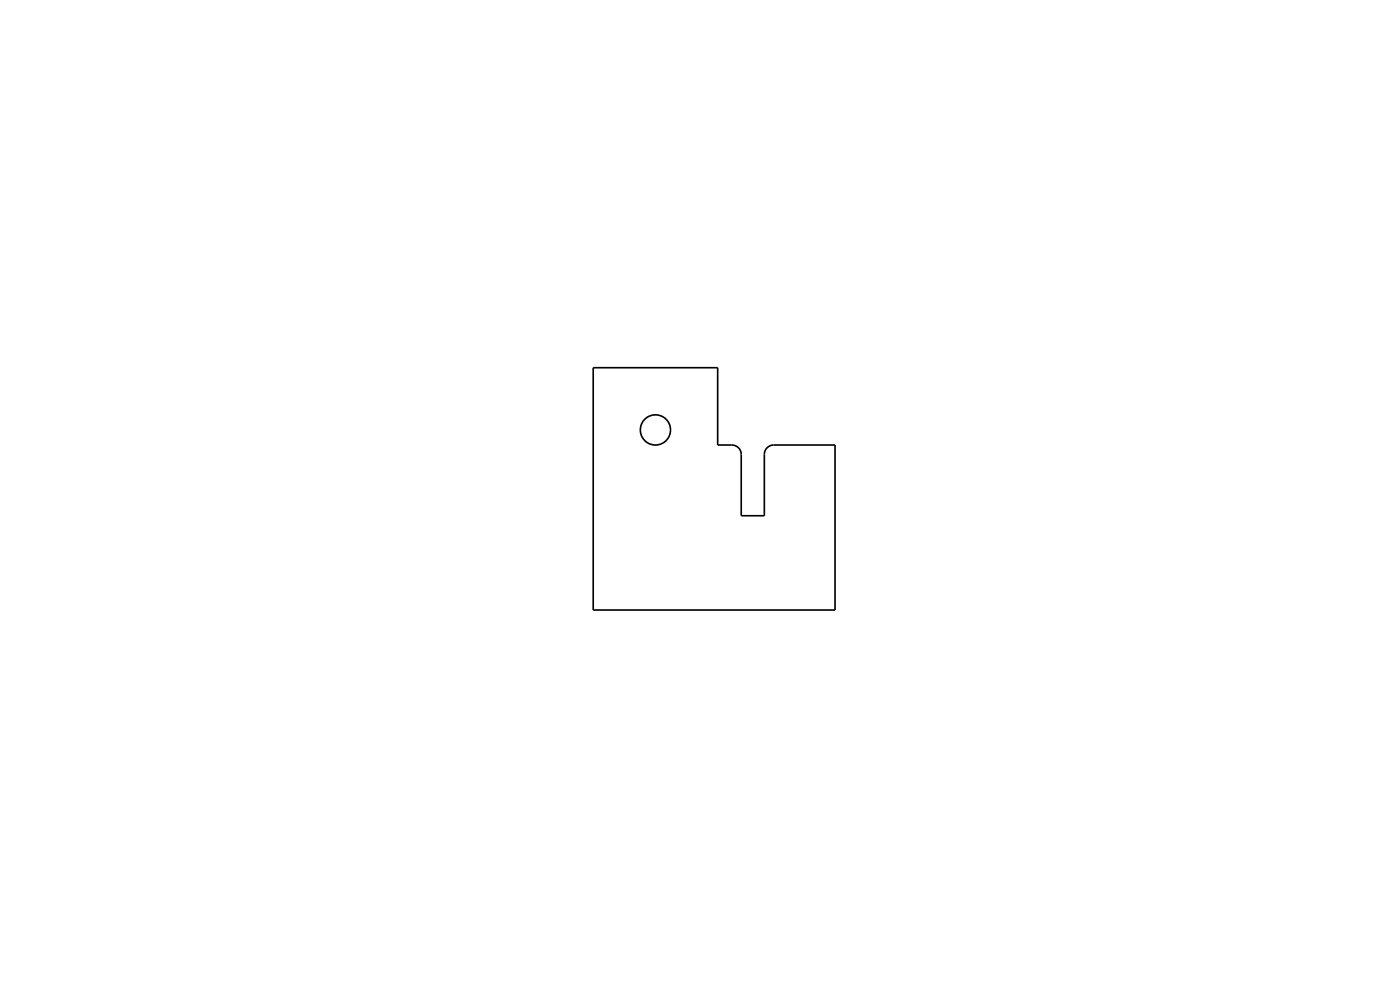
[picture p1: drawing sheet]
<svg xmlns="http://www.w3.org/2000/svg" width="297mm" height="210mm" viewBox="0 0 297 210" stroke-linecap="round" stroke-linejoin="round" font-family="sans-serif">
<g fill="none" stroke="#000" stroke-width=".35">
<path d="M125.8 78h26.4v16.4h3a2 2 0 0 1 2 2v13h4.9v-13a2 2 0 0 1 2-2h13v35h-51.3z"/>
<circle cx="139" cy="91.2" r="3.2"/>
</g>
</svg>
